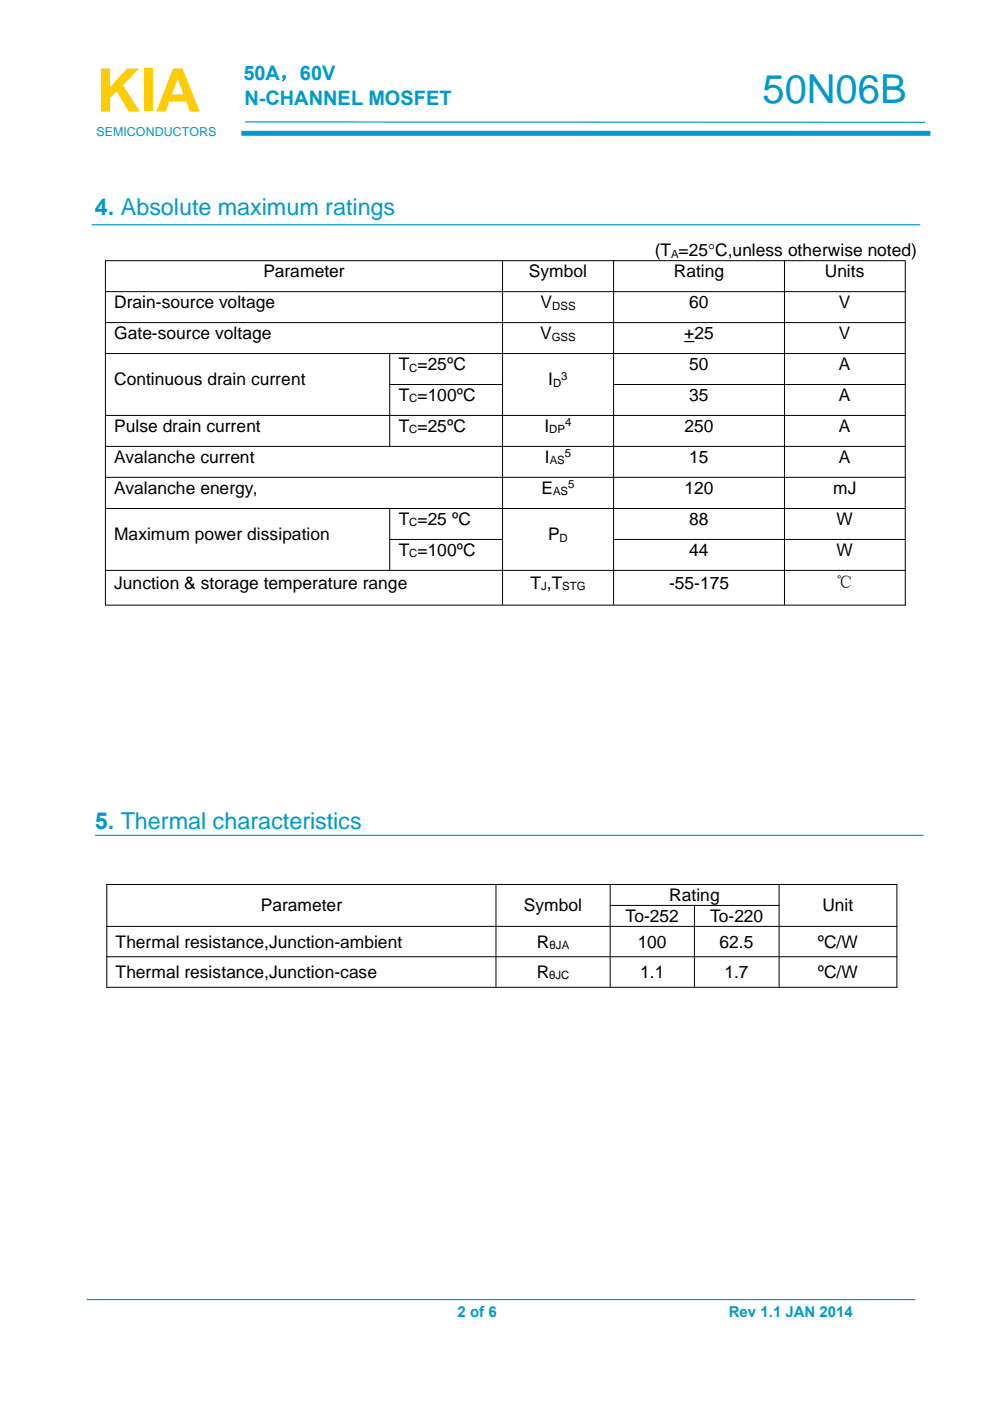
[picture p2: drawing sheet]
<svg xmlns="http://www.w3.org/2000/svg" width="210mm" height="297mm" viewBox="0 0 210 297" stroke-linecap="round" stroke-linejoin="round" font-family="sans-serif">
<defs><g id="words">
<text font-size="12.7" fill="#fc0" x="20.5" y="23.6">KIA</text>
<text font-size="8.5" fill="#09c" x="161.7" y="21.8">50N06B</text>
<g font-size="5" fill="#09c">
<text x="20.1" y="45.5">4. Absolute maximum ratings</text>
<text x="20.1" y="175.8">5. Thermal characteristics</text>
</g>
<g font-size="4.2" fill="#09c">
<text x="51.6" y="17">50A，60V</text>
<text x="51.9" y="22.2">N-CHANNEL MOSFET</text>
</g>
<g font-size="3.7">
<text x="55.8" y="58.7">Parameter</text>
<text x="112.1" y="58.7">Symbol</text>
<text x="138.8" y="54.3">(T =25°C,unless otherwise noted)</text>
<text x="142.9" y="58.7">Rating</text>
<text x="174.9" y="58.7">Units</text>
<text x="24.2" y="65.3">Drain-source voltage</text>
<text x="114.6" y="65.3">V</text>
<text x="146.1" y="65.3">60</text>
<text x="177.8" y="65.3">V</text>
<text x="24.2" y="71.9">Gate-source voltage</text>
<text x="114.6" y="71.9">V</text>
<text x="145.1" y="71.9">+25</text>
<text x="177.8" y="71.9">V</text>
<text x="24.2" y="81.7">Continuous drain current</text>
<text x="84.5" y="78.5">T =25ºC</text>
<text x="116.2" y="81.7">I</text>
<text x="146.1" y="78.5">50</text>
<text x="177.8" y="78.5">A</text>
<text x="84.5" y="85">T =100ºC</text>
<text x="146.1" y="85">35</text>
<text x="177.8" y="85">A</text>
<text x="24.2" y="91.6">Pulse drain current</text>
<text x="84.5" y="91.6">T =25ºC</text>
<text x="115.4" y="91.6">I</text>
<text x="145.1" y="91.6">250</text>
<text x="177.8" y="91.6">A</text>
<text x="24.2" y="98.2">Avalanche current</text>
<text x="115.5" y="98.2">I</text>
<text x="146.1" y="98.2">15</text>
<text x="177.8" y="98.2">A</text>
<text x="24.2" y="104.7">Avalanche energy,</text>
<text x="114.8" y="104.7">E</text>
<text x="145.1" y="104.7">120</text>
<text x="176.7" y="104.7">mJ</text>
<text x="84.5" y="111.3">T =25 ºC</text>
<text x="146.1" y="111.3">88</text>
<text x="177.3" y="111.3">W</text>
<text x="24.2" y="114.5">Maximum power dissipation</text>
<text x="84.5" y="117.8">T =100ºC</text>
<text x="116.2" y="114.5">P</text>
<text x="146.1" y="117.8">44</text>
<text x="177.3" y="117.8">W</text>
<text x="24.2" y="124.8">Junction &amp; storage temperature range</text>
<text x="112.5" y="124.8">T ,T</text>
<text x="141.9" y="124.8">-55-175</text>
<text x="177.2" y="124.7">℃</text>
<text x="141.9" y="191">Rating</text>
<text x="55.3" y="193.2">Parameter</text>
<text x="111.1" y="193.2">Symbol</text>
<text x="132.6" y="195.5">To-252</text>
<text x="150.5" y="195.5">To-220</text>
<text x="174.4" y="193.2">Unit</text>
<text x="24.5" y="200.9">Thermal resistance,Junction-ambient</text>
<text x="113.8" y="200.9">R</text>
<text x="135.2" y="200.9">100</text>
<text x="152.6" y="200.9">62.5</text>
<text x="173.4" y="200.9">ºC/W</text>
<text x="24.5" y="207.3">Thermal resistance,Junction-case</text>
<text x="113.8" y="207.3">R</text>
<text x="135.7" y="207.3">1.1</text>
<text x="153.6" y="207.3">1.7</text>
<text x="173.4" y="207.3">ºC/W</text>
</g>
<g font-size="3.2" fill="#09c">
<text x="97" y="279.3">2 of 6</text>
<text x="154.5" y="279.3">Rev 1.1 JAN 2014</text>
</g>
<text font-size="2.6" fill="#09c" x="20.5" y="28.8">SEMICONDUCTORS</text>
<g font-size="2.4">
<text x="142.3" y="54.6">A</text>
<text x="117.1" y="65.6">DSS</text>
<text x="117" y="72.2">GSS</text>
<text x="86.8" y="78.8">C</text>
<text x="117.3" y="82">D</text>
<text x="119" y="80.5">3</text>
<text x="86.8" y="85.3">C</text>
<text x="86.8" y="91.9">C</text>
<text x="116.5" y="91.9">DP</text>
<text x="119.8" y="90.4">4</text>
<text x="116.5" y="98.5">AS</text>
<text x="119.8" y="97">5</text>
<text x="117.3" y="105">AS</text>
<text x="120.5" y="103.5">5</text>
<text x="86.8" y="111.6">C</text>
<text x="86.8" y="118.1">C</text>
<text x="118.7" y="114.8">D</text>
<text x="114.7" y="125.1">J</text>
<text x="119.2" y="125.1">STG</text>
<text x="116.5" y="201.2">θJA</text>
<text x="116.5" y="207.6">θJC</text>
</g>
</g></defs>
<path d="M51.9 25.9h144.3" fill="none" stroke="#09c" stroke-width=".25"/>
<path d="M51.2 28.3h146.1" fill="none" stroke="#09c" stroke-width="1.1" stroke-linecap="butt"/>
<g fill="#fff">
<path d="M20.5 11.8h25.4v22h-25.4z"/>
<path d="M161.7 13.9h31.3v8.4h-31.3z"/>
</g>
<path d="M145.1 72.4h2.1" fill="none" stroke="#000" stroke-width=".25"/>
<g fill="none" stroke="#000" stroke-width=".21">
<path d="M22.3 55.3h169.7M22.4 55.2v73.2M106.6 55.2v73M130.1 55.2v73M166.3 55.2v73M191.9 55.4v73M22.3 61.8h169.7M22.3 68.4h169.7M22.3 75h169.7M82.6 74.9v19.7M22.3 88.1h169.7M22.3 94.6h169.7"/>
<path d="M82.5 81.5h24.1M130 81.5h62M22.3 101.2h169.7M22.3 107.8h169.7M82.5 114.4h24.1M82.6 107.7v13.1M130 114.4h62M22.3 120.9h169.7M22.3 128.3h169.7M22.6 187.5h167.6M22.6 196.4h167.6M22.6 187.4v22"/>
<path d="M105.2 187.4v21.8M129.3 192h36M129.4 187.4v21.8M147.2 191.9v17.3M165.2 187.4v21.8M190.2 187.6v21.8M22.6 202.8h167.6M22.6 209.3h167.6"/>
</g>
<path d="M19.4 47.7h175.7M20.2 177.1h175.6M18.4 275.5h175.7" fill="none" stroke="#09c" stroke-width=".25"/>
<use href="#words"/>
</svg>
